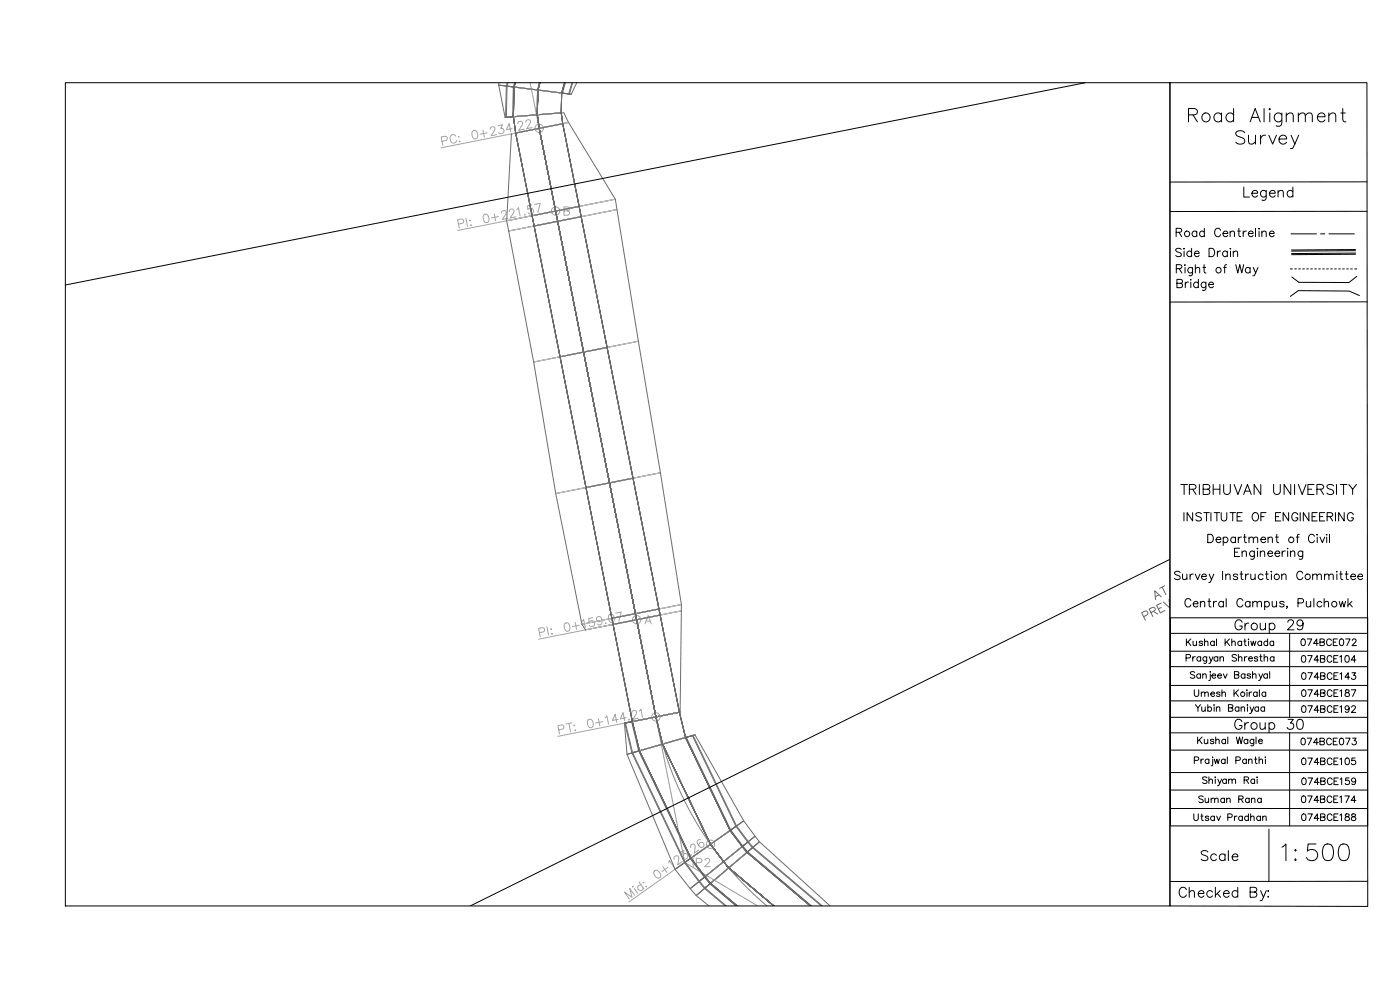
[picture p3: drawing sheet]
<svg xmlns="http://www.w3.org/2000/svg" width="420mm" height="297mm" viewBox="0 0 420 297" stroke-linecap="round" stroke-linejoin="round" font-family="sans-serif">
<defs><g id="words">
<text font-size="8.8" x="383.5" y="259.3">1:500</text>
<g font-size="7.5">
<text x="372.2" y="61.4">Legend</text>
<text x="369.4" y="191.2">Group 29</text>
</g>
<g font-size="6.2">
<text x="353.1" y="149.6">TRIBHUVAN UNIVERSITY</text>
<text x="359.1" y="259.3">Scale</text>
</g>
<text font-size="5.7" x="351.7" y="72.3">Road Centreline</text>
<g font-size="5.3">
<text x="389.1" y="195.1">074BCE072</text>
<text x="389.5" y="200">074BCE104</text>
<text x="389.5" y="210.3">074BCE187</text>
<text x="389.1" y="224.7">074BCE073</text>
<text x="389.5" y="230.7">074BCE105</text>
<text x="389.5" y="236.7">074BCE159</text>
<text x="358.4" y="242">Suman Rana</text>
<text x="389.5" y="242">074BCE174</text>
</g>
<g font-size="4.9">
<text x="389.5" y="205">074BCE143</text>
<text x="389.5" y="214.8">074BCE192</text>
<text x="357" y="247.3">Utsav Pradhan</text>
<text x="389.5" y="247.3">074BCE188</text>
</g>
</g></defs>
<!-- layer: C-ROAD-TEXT -->
<g fill="none" stroke="#a4a4a4" stroke-width=".3">
<path d="M141.8 39.4a.82 .82 0 0 1 1.3 .1 1.28 1.28 0 0 1-.5 2.2 1.62 1.62 0 0 1-.8-2.3zM144.9 39l.5 2.1M146.2 39.8l-2.1 .5M147.1 38.8l.4-.7 .9 .1a.79 .79 0 0 1-.1 1.1l-.9 1.4 1.6-.3M149.5 37.7l1.3-.2-.5 1a.85 .85 0 0 1 .9 1.3 .85 .85 0 0 1-1.5 0M153.7 38.6l-1.8 .4 .9-1.9 .5 2.4M154.6 39.1v.2l.1-.2M155.4 37.2l.4-.7h.8a.79 .79 0 0 1 0 1.2l-.9 1.4 1.6-.4M157.8 36.7l.4-.7 .8 .1a.79 .79 0 0 1 0 1.1l-1 1.4 1.7-.3M161.8 38.5l-29.4 5.8M132.7 42.4l1-.2 .5-.6a.65 .65 0 0 0-.7-.7l-1.1 .2 .5 2.5M136.8 40.9a.94 .94 0 0 0-1.2-.4 .94 .94 0 0 0-.5 1.1l.1 .6a.94 .94 0 0 0 .9 .8 .94 .94 0 0 0 .9-.8"/>
<path d="M137.7 40.9v.3zM137.9 42.3l.1 .3zM137.6 67.2l1-.2a.67 .67 0 0 0 .5-.8 .67 .67 0 0 0-.7-.5l-1.1 .2 .5 2.5M139.8 65.4l.5 2.5M141 66.1l.1 .2zM141.3 67.5l.1 .2zM145.2 64.5a.82 .82 0 0 1 1.2 .1 1.28 1.28 0 0 1-.4 2.2 1.62 1.62 0 0 1-.8-2.3zM148.3 64.1l.4 2.2M149.6 65l-2.1 .4M150.5 63.9l.3-.7 .9 .1a.79 .79 0 0 1 0 1.1l-.9 1.4 1.6-.3M152.9 63.5l.3-.7h.9a.8 .8 0 0 1 0 1.2l-1 1.4 1.7-.3M155.1 62.9l.5-.6 .5 2.5"/>
<path d="M157.5 64.3v.2l.1-.1M159.5 61.5l-1.2 .3 .1 1.1a.9 .9 0 0 1 1.3-.3 .9 .9 0 0 1 .1 1.3 .9 .9 0 0 1-1.3-.1M160.5 61.3l1.6-.3-.7 2.7M166.7 63.3l-29.4 5.9M169.3 63.3l1.4-.1 .2-.4-.1-.5-.5-.2h-1v2.5h1a.66 .66 0 0 0 .6-.7 .66 .66 0 0 0-.6-.6M161.9 189.8l1.1-.2a.67 .67 0 0 0 .5-.7 .67 .67 0 0 0-.8-.6l-1.1 .2 .5 2.5M164.1 188l.5 2.5M165.4 188.7v.2zM165.6 190.1l.1 .2zM169.5 187.1a.81 .81 0 0 1 1.2 .1 1.28 1.28 0 0 1-.4 2.2 1.6 1.6 0 0 1-.8-2.3zM172.6 186.7l.5 2.2M173.9 187.6l-2.1 .4"/>
<path d="M174.7 186.5l.5-.6 .5 2.5M177.9 185.3l-1.2 .3 .1 1a.9 .9 0 0 1 1.3-.2 .9 .9 0 0 1 .1 1.3 .9 .9 0 0 1-1.3-.1M180.5 185.7a.78 .78 0 0 1-.9 .8 .78 .78 0 0 1-.5-1.1 .78 .78 0 0 1 1.2-.2 1.77 1.77 0 0 1-.1 2.3h-.7l-.1-.3M181.8 186.9v.2l.1-.1M182.8 184.5a.82 .82 0 0 1 1.2 .1 1.28 1.28 0 0 1-.4 2.2 1.62 1.62 0 0 1-.8-2.3zM184.8 184l1.6-.4-.7 2.8M191.1 185.9l-29.5 5.9M193.6 187.2l.9-2.5 1 2.5M193.9 186.4h1.2M167.7 219l1-.2a.67 .67 0 0 0 .5-.8 .67 .67 0 0 0-.7-.5l-1.1 .2 .5 2.5M170.7 217l.5 2.5M171.6 216.9l-1.7 .3"/>
<path d="M172.3 217.6l.1 .2zM172.6 219l.1 .3zM176.5 216a.82 .82 0 0 1 1.2 .2 1.28 1.28 0 0 1-.4 2.1 1.62 1.62 0 0 1-.8-2.3zM179.6 215.7l.4 2.1M180.9 216.5l-2.2 .4M181.6 215.4l.5-.6 .5 2.5M185.5 215.8l-1.7 .4 .8-1.9 .5 2.5M187.9 215.4l-1.8 .3 .9-1.9 .5 2.5M188.7 215.8l.1 .3 .1-.2M189.6 213.9l.4-.7 .8 .1a.78 .78 0 0 1 0 1.1l-.9 1.4 1.6-.3M191.8 213.3l.5-.5 .5 2.5M196.8 215.1l-29.4 5.8"/>
<path d="M200.6 258.9l.3-.7 1.4 2.1M202.4 257.8v-.7l.9-.3a.77 .77 0 0 1 .4 1l-.3 1.7 1.4-1M204.1 255.9l1.1-.8v1.2a.85 .85 0 0 1 1.3 .8 .85 .85 0 0 1-1.4 .6M207.3 256.4v.2l.2-.1M207.3 254.3l.1-.7 .8-.3a.78 .78 0 0 1 .4 1l-.3 1.7 1.4-1M208 257.5v2.5M209 258.8h1a.66 .66 0 0 0 .7-.6 .66 .66 0 0 0-.7-.7h-1v2.5M210.3 252a.74 .74 0 0 0-1.1 .4 1.45 1.45 0 0 0 1.8 1.7 .79 .79 0 0 0 .1-1.1 .79 .79 0 0 0-1-.1 .79 .79 0 0 0-.3 1M211.6 258.1l.2-.4 .7-.2 .4 .3 .1 .5-1.5 1.7h1.6M213.2 253.3l-24.5 17.3M189.9 265.9l.1 .2zM190.4 266.6l1 1.4"/>
<path d="M190.5 268.6l-1.5-2 .7 2.6-2.3-1.5 1.5 2M191.8 264.6l1.4 2.1M192.5 265.6a.81 .81 0 0 0-1.1 .6 .81 .81 0 0 0 .7 1 .81 .81 0 0 0 .9-.8M193 264.7l.2 .2zM193.9 265.9l.1 .2zM196.4 261.3l.2-.1a1.47 1.47 0 0 1 1.5 2.1l-.2 .1a1.47 1.47 0 0 1-1.5-2.1zM198.9 260l1.2 1.8M200.4 260.3l-1.8 1.2"/>
<circle cx="161.8" cy="38.5" r="1.25"/>
<circle cx="166.7" cy="63.3" r="1.25"/>
<circle cx="191.1" cy="185.9" r="1.25"/>
<circle cx="196.8" cy="215.1" r="1.25"/>
<circle cx="213.2" cy="253.3" r="1.25"/>
</g>
<!-- layer: C-ROAD -->
<g fill="none" stroke="#a4a4a4" stroke-width=".3">
<path d="M166.7 63.3h.1M191.1 185.9h.1M205.5 258.8h.1M205.5 258.7h.1"/>
<circle cx="161.8" cy="38.5" r=".1"/>
<circle cx="196.8" cy="215.1" r=".1"/>
</g>
<g fill="none" stroke="#979797" stroke-width=".3">
<path d="M159.1 24.8v.2M159.2 25.1v.2M159.2 25.5l.1 .2M159.3 25.8l.1 .3M159.4 26.2v.2M159.5 26.6v.2M159.5 26.9l.1 .3M159.6 27.3l.1 .2M159.7 27.7v.2M159.7 28l.1 .3M159.8 28.4l.1 .2M159.9 28.8v.2"/>
<path d="M160 29.1v.3M160 29.5l.1 .3M160.1 29.9l.1 .2M160.2 30.2v.3M160.3 30.6v.3M160.3 31l.1 .2M160.4 31.3l.1 .3M160.5 31.7v.3M160.6 32.1v.2M160.6 32.4l.1 .3M160.7 32.8v.3M160.8 33.2v.2"/>
<path d="M160.8 33.6l.1 .2M160.9 33.9l.1 .3M161 34.3v.2M161.1 34.7v.2M161.1 35l.1 .3M161.2 35.4l.1 .2M161.3 35.8v.2M161.4 36.1v.3M161.4 36.5l.1 .2M161.5 36.9v.2M161.6 37.2v.3M161.6 37.6l.1 .2"/>
<path d="M161.7 38l.1 .2M161.8 38.3v.2M196.8 215.1l.1 .3M196.9 215.5l.1 .2M197 215.9v.2M197.1 216.2v.3M197.1 216.6l.1 .2M197.2 217l.1 .2M197.3 217.3v.3M197.4 217.7v.2M197.4 218.1l.1 .2M197.5 218.4l.1 .3"/>
<path d="M197.6 218.8v.2M197.6 219.2l.1 .2M197.7 219.5l.1 .3M197.8 219.9v.2M197.9 220.3v.2M197.9 220.6l.1 .3M198 221l.1 .3M198.1 221.4v.2M198.2 221.7v.3M198.2 222.1l.1 .3M198.3 222.5l.1 .2M198.4 222.8v.3"/>
<path d="M198.5 223.2v.3M198.5 223.6l.1 .2M198.6 223.9v.3M198.7 224.3v.3M198.7 224.7l.1 .2M198.8 225.1l.1 .2M198.9 225.4v.3M199 225.8v.2M199 226.2l.1 .2M199.1 226.5l.1 .3M199.2 226.9v.2M199.3 227.3v.2"/>
<path d="M199.3 227.6l.1 .3M199.4 228v.2M199.5 228.4v.2M199.5 228.7l.1 .3M199.6 229.1l.1 .2M199.7 229.5v.2M199.8 229.8v.3M199.8 230.2l.1 .3M199.9 230.6l.1 .2M200 230.9v.3M200 231.3l.1 .3M200.1 231.7l.1 .2"/>
<path d="M200.2 232l.1 .3M200.3 232.4v.3M200.3 232.8l.1 .2M200.4 233.1l.1 .3M200.5 233.5v.3M200.6 233.9v.2M200.6 234.3l.1 .2M200.7 234.6l.1 .3M200.8 235v.2M200.9 235.4v.2M200.9 235.7l.1 .3M201 236.1v.2"/>
<path d="M201.1 236.5v.2M201.2 236.8v.3M201.2 237.2l.1 .2M201.3 237.6v.2M201.4 237.9v.3M201.4 238.3l.1 .2M201.5 238.7l.1 .2M201.6 239v.3M201.7 239.4v.2M201.7 239.8l.1 .2M201.8 240.1v.3M201.9 240.5v.2"/>
<path d="M201.9 240.9l.1 .2M202 241.2l.1 .3M202.1 241.6v.3M202.2 242v.2M202.2 242.3l.1 .3M202.3 242.7l.1 .3M202.4 243.1v.2M202.5 243.4v.3M202.5 243.8l.1 .3M202.6 244.2l.1 .2M202.7 244.5v.3M202.7 244.9l.1 .3"/>
<path d="M202.8 245.3l.1 .2M202.9 245.6v.3M203 246v.3M203 246.4l.1 .2M203.1 246.8l.1 .2M203.2 247.1v.3M203.3 247.5v.2M203.3 247.9l.1 .2M203.4 248.2l.1 .3M203.5 248.6v.2M203.6 249v.2M203.6 249.3l.1 .3"/>
<path d="M203.7 249.7v.2M203.8 250.1v.2M203.8 250.4l.1 .3M203.9 250.8l.1 .2M204 251.2v.2M204.1 251.5v.3M204.1 251.9l.1 .2M204.2 252.3l.1 .2M204.3 252.6v.3M204.4 253v.2M204.4 253.4l.1 .2M204.5 253.7v.3"/>
<path d="M204.6 254.1v.3M204.6 254.5l.1 .2M204.7 254.8l.1 .3M204.8 255.2v.3M204.9 255.6v.2M204.9 255.9l.1 .3M205 256.3l.1 .3M205.1 256.7v.2M205.2 257.1v.2M205.2 257.4l.1 .3M205.3 257.8l.1 .2M205.4 258.2v.2"/>
<path d="M205.4 258.5l.3 .4M205.8 259l.3 .1M206.2 259.2l.2 .1M206.5 259.4l.2 .1M206.8 259.6l.2 .1M207.1 259.8l.2 .1M207.4 259.9l.3 .2M207.8 260.1l.2 .2M208.1 260.3l.2 .2M208.4 260.5l.2 .1M208.7 260.7l.3 .1M209.1 260.9l.2 .1"/>
<path d="M209.4 261.1l.2 .1M209.7 261.3l.2 .1M210 261.5l.2 .1M210.3 261.7l.3 .1M210.7 261.9l.2 .1M211 262.1l.2 .1M211.3 262.2l.2 .2M211.6 262.4l.3 .2M212 262.6l.2 .2M212.3 262.8l.2 .2M212.6 263l.2 .1M212.9 263.2l.2 .1"/>
<path d="M213.2 263.4l.3 .1M213.6 263.6l.2 .1M213.9 263.8l.2 .1M214.2 264l.2 .1M214.5 264.2l.2 .1M214.9 264.4l.2 .1M215.2 264.6l.2 .1M215.5 264.7l.2 .2M215.8 264.9l.2 .2M216.1 265.1l.3 .2M216.5 265.3l.2 .1M216.8 265.5l.2 .1"/>
<path d="M217.1 265.7l.2 .1M217.4 265.9l.2 .1M217.8 266.1l.2 .1M218.1 266.3l.2 .1M218.4 266.5l.2 .1M218.7 266.7l.2 .1M219 266.8l.3 .2M219.4 267l.2 .2M219.7 267.2l.2 .2M220 267.4l.2 .2M220.3 267.6l.2 .1M220.7 267.8l.2 .1"/>
<path d="M221 268l.2 .1M221.3 268.2l.2 .1M221.6 268.4l.2 .1M221.9 268.6l.3 .1M222.3 268.8l.2 .1M222.6 269l.2 .1M222.9 269.2l.2 .1M223.2 269.3l.2 .2M223.6 269.5l.2 .2M223.9 269.7l.2 .2M224.2 269.9l.2 .2M224.5 270.1l.2 .1"/>
<path d="M224.8 270.3l.3 .1M225.2 270.5l.2 .1M225.5 270.7l.2 .1M225.8 270.9l.2 .1M226.1 271.1l.2 .1M226.5 271.3l.2 .1M226.8 271.5l.2 .1M227.1 271.7l.2 .1"/>
</g>
<path d="M161.8 24.8a35.9 35.9 0 0 0 0 13.7l35 176.6a100 100 0 0 0 33.3 56.7" fill="none" stroke="#818181" stroke-width=".3"/>
<!-- layer: C-ROAD-CORR -->
<g fill="none" stroke="#9f9f9f" stroke-width=".3">
<path d="M149.7 25.5l21.7 2.8M169.2 33.8l-17.6 1.4M170.6 36.8l-17.1 3.4M184.7 59.8l-32.6 6.4M185.2 62.9l-32.5 6.4M191.6 102.4l-31.4 6.2M198.2 141.8l-31.4 6.3M204.5 183.3l-28.8 5.7M204.5 181.4l-29.9 5.9M187.5 216.9l-.1 .1M188.1 216.8l-.6 .1M189.8 216.5l-2.3 .5"/>
<path d="M204.1 213.7l-14.3 2.8M208.6 220.5l-20.4 5.8M223.2 246.3l-20.6 14.5M226.6 250.9l-19.5 15.7M227.9 252.6l-19 16.1"/>
</g>
<g fill="none" stroke="#575757" stroke-width=".3">
<path d="M154.3 26.1l14.3 1.8M168.4 33.9l-14.3 1.1M168.9 37.1l-14.1 2.8M173.8 61.9l-14.1 2.8M174.4 65l-14.1 2.8M182.2 104.2l-14.1 2.9M190 143.5l-14.1 2.8M197.8 182.7l-14.2 2.8M198.1 184.5l-14.1 2.8M203.9 213.7l-14.1 2.8M205.7 221.3l-13.8 4M219.1 249.2l-11.7 8.3"/>
<path d="M222.8 254l-11.2 9M224.2 255.7l-11 9.3"/>
</g>
<g fill="none" stroke="#757575" stroke-width=".3">
<path d="M154.3 26.1l14.3 1.8M168.4 33.9l-14.3 1.1M168.9 37.1l-14.1 2.8M173.8 61.9l-14.1 2.8M174.4 65l-14.1 2.8M182.2 104.2l-14.1 2.9M190 143.5l-14.1 2.8M197.8 182.7l-14.2 2.8M198.1 184.5l-14.1 2.8M203.9 213.7l-14.1 2.8M205.7 221.3l-13.8 4M219.1 249.2l-11.7 8.3"/>
<path d="M222.8 254l-11.2 9M224.2 255.7l-11 9.3"/>
</g>
<g fill="none" stroke="#848484" stroke-width=".3">
<path d="M154.3 26.1l14.3 1.8M168.4 33.9l-14.3 1.1M168.9 37.1l-14.1 2.8M173.8 61.9l-14.1 2.8M174.4 65l-14.1 2.8M182.2 104.2l-14.1 2.9M190 143.5l-14.1 2.8M197.8 182.7l-14.2 2.8M198.1 184.5l-14.1 2.8M203.9 213.7l-14.1 2.8M205.7 221.3l-13.8 4M219.1 249.2l-11.7 8.3"/>
<path d="M222.8 254l-11.2 9M224.2 255.7l-11 9.3"/>
</g>
<g fill="none" stroke="#929292" stroke-width=".3">
<path d="M154.3 26.1l14.3 1.8M168.4 33.9l-14.3 1.1M168.9 37.1l-14.1 2.8M173.8 61.9l-14.1 2.8M174.4 65l-14.1 2.8M182.2 104.2l-14.1 2.9M190 143.5l-14.1 2.8M197.8 182.7l-14.2 2.8M198.1 184.6l-14.1 2.7M203.9 213.7l-14.1 2.8M205.7 221.3l-13.8 4M219.1 249.2l-11.7 8.3"/>
<path d="M222.8 254l-11.2 9M224.2 255.7l-11 9.3"/>
</g>
<g fill="none" stroke="#dcdcdc" stroke-width=".3">
<path d="M154.3 26.1l14.3 1.8M168.4 33.9l-14.3 1.1M168.9 37.1l-14.1 2.8M173.8 61.9l-14.1 2.8M174.4 65l-14.1 2.8M182.2 104.2l-14.1 2.9M190 143.5l-14.1 2.8M197.8 182.7l-14.2 2.8M198.1 184.5l-14.1 2.8M203.9 213.7l-14.1 2.8M205.7 221.3l-13.8 4M219.1 249.2l-11.7 8.3"/>
<path d="M222.8 254l-11.2 9M224.2 255.7l-11 9.3"/>
</g>
<g fill="none" stroke="#696969" stroke-width=".3">
<path d="M149.7 25.5l21.7 2.8M169.2 33.8l-17.6 1.4M170.6 36.8l-17.1 3.4M184.7 59.8l-32.6 6.4M185.2 62.9l-32.5 6.4M191.6 102.4l-31.4 6.2M198.2 141.8l-31.4 6.3M204.5 183.3l-28.8 5.7M204.5 181.4l-29.9 5.9M189.2 216.6l-1.8 .4M189.8 216.5l-.6 .1M204.1 213.7l-14.9 2.9"/>
<path d="M208.6 220.5l-20.4 5.8M223.2 246.3l-20.6 14.5M226.6 250.9l-19.5 15.7M227.9 252.6l-19 16.1"/>
</g>
<g fill="none" stroke="#a4a4a4" stroke-width=".3">
<path d="M154.1 35h.1M154.3 26.1h.1M154.8 39.9h.1M161.3 34.4h.1M161.4 27h.1M161.8 38.5h.1M168.4 33.9h.1M168.6 27.9h.1M168.9 37.1h.1M159.7 64.7h.1M160.3 67.8h.1M166.7 63.3h.1"/>
<path d="M167.4 66.4h.1M173.8 61.9h.1M174.4 65h.1M168.1 107.1h.1M175.1 105.6h.1M182.2 104.2h.1M175.9 146.3h.1M182.9 144.9h.1M190 143.5h.1M183.6 185.5h.1M184 187.3h.1M190.7 184.1h.1"/>
<path d="M191.1 185.9h.1M197.8 182.7h.1M198.1 184.5h.1M189.8 216.5h.1M196.8 215.1h.1M203.9 213.7h.1M191.9 225.3h.1M198.8 223.3h.1M205.7 221.3h.1M207.4 257.5h.1M213.2 253.3h.1M217.2 258.5h.1"/>
<path d="M219.1 249.2h.1M222.8 254h.1M224.2 255.7h.1M211.6 263h.1M213.2 265h.1M218.7 260.4h.1"/>
</g>
<g fill="none" stroke="#676767" stroke-width=".3">
<path d="M152.6 25.9l-.7-.1 2.4 .3-.7-.1M153.5 35.1l-1.2 .1M154.1 35l-2.4 .2M161.3 33.8v1.2M161.3 33.3v.2M161.3 31.8v1.2M161.3 31.3v.2M161.4 29.8l-.1 1.2M161.4 35.3v.2M161.4 29.3v.2M161.4 27.8v1.2M161.4 27.3v.2"/>
<path d="M161.4 35.8l.2 1.2M161.6 37.2l.1 .3M161.7 37.7l.2 1.3M161.8 25.8l-.4 1.2M161.9 25.3l-.1 .3M162 39.2v.3M162 24.8v.3M162.1 39.7l.2 1.2M169.1 28l-.5-.1 2.3 .3-.6-.1M169.2 28l1 .1M162.4 41.2v.2M162.4 41.7l.3 1.2"/>
<path d="M162.7 43.1l.1 .3M162.8 43.6l.3 1.2M163.1 45.1l.1 .2M163.2 45.6l.3 1.2M163.5 47.1l.1 .2M163.6 47.5l.3 1.3M163.9 49v.3M164 49.5l.2 1.2M164.3 51v.2M164.4 51.5l.2 1.2M164.7 52.9v.3M164.8 53.4l.2 1.3"/>
<path d="M165.1 54.9v.2M165.2 55.4l.2 1.2M165.5 56.9v.2M165.6 57.4l.2 1.2M165.9 58.8v.3M166 59.3l.2 1.2M166.2 60.8l.1 .2M166.3 61.3l.3 1.2M166.6 62.7l.1 .3M166.7 63.2l.3 1.3M167 64.7l.1 .2M167.1 65.2l.3 1.2"/>
<path d="M167.4 66.7l.1 .2M167.5 67.2l.2 1.2M167.8 68.6v.3M167.9 69.1l.2 1.2M168.2 70.6v.2M168.3 71.1l.2 1.2M168.6 72.6v.2M168.7 73l.2 1.3M169 74.5v.3M169.1 75l.2 1.2M169.3 76.5l.1 .2M169.5 77l.2 1.2"/>
<path d="M169.7 78.4l.1 .3M169.8 78.9l.3 1.3M170.1 80.4l.1 .2M170.2 80.9l.3 1.2M170.5 82.4l.1 .2M170.6 82.9l.3 1.2M170.9 84.3l.1 .3M171 84.8l.3 1.2M171.3 86.3v.2M171.4 86.8l.2 1.2M171.7 88.3v.2M171.8 88.7l.2 1.3"/>
<path d="M172.1 90.2v.3M172.2 90.7l.2 1.2M172.5 92.2v.2M172.6 92.7l.2 1.2M172.9 94.1v.3M173 94.6l.2 1.3M173.2 96.1l.1 .2M173.3 96.6l.3 1.2M173.6 98.1l.1 .2M173.7 98.6l.3 1.2M174 100l.1 .3M174.1 100.5l.3 1.2"/>
<path d="M174.4 102l.1 .2M174.5 102.5l.3 1.2M174.8 103.9l.1 .3M174.9 104.4l.2 1.3M175.2 105.9v.3M175.3 106.4l.2 1.2M175.6 107.9v.2M175.7 108.4l.2 1.2M176 109.8v.3M176.1 110.3l.2 1.2M176.4 111.8v.2M176.4 112.3l.3 1.2"/>
<path d="M176.7 113.7l.1 .3M176.8 114.2l.3 1.3M177.1 115.7l.1 .3M177.2 116.2l.3 1.2M177.5 117.7l.1 .2M177.6 118.2l.3 1.2M177.9 119.6l.1 .3M178 120.1l.2 1.3M178.3 121.6l.1 .2M178.4 122.1l.2 1.2M178.7 123.6v.2M178.8 124.1l.2 1.2"/>
<path d="M179.1 125.5v.3M179.2 126l.2 1.2M179.5 127.5v.2M179.6 128l.2 1.2M179.9 129.4v.3M180 129.9l.2 1.3M180.2 131.4l.1 .3M180.3 131.9l.3 1.2M180.6 133.4l.1 .2M180.7 133.9l.3 1.2M181 135.3l.1 .3M181.1 135.8l.3 1.3"/>
<path d="M181.4 137.3l.1 .2M181.5 137.8l.3 1.2M181.8 139.3v.2M181.9 139.8l.2 1.2M182.2 141.2v.3M182.3 141.7l.2 1.2M182.6 143.2v.2M182.7 143.7l.2 1.2M183 145.1v.3M183.1 145.6l.2 1.3M183.4 147.1v.3M183.5 147.6l.2 1.2"/>
<path d="M183.8 149.1v.2M183.8 149.6l.3 1.2M184.1 151l.1 .3M184.2 151.5l.3 1.2M184.5 153l.1 .2M184.6 153.5l.3 1.2M184.9 155l.1 .2M185 155.4l.3 1.3M185.3 156.9v.3M185.4 157.4l.2 1.2M185.7 158.9v.2M185.8 159.4l.2 1.2"/>
<path d="M186.1 160.8v.3M186.2 161.3l.2 1.3M186.5 162.8v.2M186.6 163.3l.2 1.2M186.9 164.8v.2M187 165.2l.2 1.3M187.2 166.7l.1 .3M187.3 167.2l.3 1.2M187.6 168.7l.1 .2M187.7 169.2l.3 1.2M188 170.6l.1 .3M188.1 171.1l.3 1.3"/>
<path d="M188.4 172.6l.1 .3M188.5 173.1l.3 1.2M188.8 174.6l.1 .2M188.9 175.1l.2 1.2M189.2 176.5v.3M189.3 177l.2 1.2M189.6 178.5v.2M189.7 179l.2 1.2M190 180.5v.2M190.1 180.9l.2 1.3M190.4 182.4v.3M190.5 182.9l.2 1.2"/>
<path d="M190.7 184.4l.1 .2M190.8 184.9l.3 1.2M191.1 186.3l.1 .3M191.2 186.8l.3 1.3M191.5 188.3l.1 .3M191.6 188.8l.3 1.2M191.9 190.3l.1 .2M192 190.8l.3 1.2M192.3 192.2l.1 .3M192.4 192.7l.2 1.2M192.7 194.2v.2M192.8 194.7l.2 1.2"/>
<path d="M193.1 196.2v.2M193.2 196.6l.2 1.3M193.5 198.1v.3M193.6 198.6l.2 1.2M189.2 216.6l-1.2 .2M189.6 216.5h.2l-.6 .1M189.8 216.5l-2.3 .4 1.7-.3M193.9 200.1v.2M194 200.6l.2 1.2M194.3 202v.3M194.3 202.5l.3 1.3M194.6 204l.1 .2"/>
<path d="M194.7 204.5l.3 1.2M195 206l.1 .2M195.1 206.4l.3 1.3M195.4 207.9l.1 .3M195.5 208.4l.3 1.2M195.8 209.9l.1 .2M195.9 210.4l.2 1.2M196.2 211.8v.3M196.3 212.3l.2 1.3M196.6 213.8v.2M196.7 214.3l.2 1.2M197 215.8l.1 .2"/>
<path d="M197.1 216.2l.3 1.3M197.5 217.7v.3M197.6 218.2l.3 1.2M197.9 219.6l.1 .3M191.7 225.3h.2l-2.3 .6 1.8-.5M198.1 220.1l.3 1.3M198.4 221.6l.1 .2M198.5 222.1l.3 1.2M198.9 223.5l.1 .2M199.2 224l.5 1.1M199.8 225.3l.1 .3M200 225.8l.6 1.1"/>
<path d="M200.7 227.1l.1 .3M200.9 227.6l.5 1.1M201.5 228.9l.1 .3M201.8 229.4l.5 1.1M202.4 230.7l.1 .3M202.6 231.2l.6 1.1M203.3 232.5l.1 .3M203.5 233l.5 1.1M204.1 234.3l.1 .3M204.3 234.8l.6 1.1M205 236.1l.1 .3M205.2 236.6l.6 1.1"/>
<path d="M205.9 237.9l.1 .3M206.1 238.4l.5 1.1M206.7 239.7l.1 .3M207.8 220.7l.2-.1-2.3 .7 1.8-.5M205.4 258.8l2-1.3zM206.9 240.2l.6 1.1M207.6 241.6l.1 .2M207.8 242l.5 1.1M208.5 243.4l.1 .2M208.7 243.8l.5 1.1M209.3 245.2l.1 .2M209.5 245.6l.6 1.1"/>
<path d="M210.2 247l.1 .2M210.4 247.4l.5 1.1M211 248.8l.2 .2M211.3 249.2l.5 1.1M211.9 250.6l.1 .2M212.1 251l.6 1.1M212.8 252.4l.1 .2M213 252.8l.6 1.1M213.8 254.1l.2 .2M214.1 254.5l.8 1M215 255.7l.2 .2M215.3 256.1l.8 1"/>
<path d="M216.2 257.3l.2 .2M216.5 257.7l.8 1M217.4 258.8l.2 .2M217.8 259.2l.7 1M219.1 249.2l1.9-1.4zM222.8 254l1.8-1.5zM224.2 255.7l1.8-1.5zM209.7 264.5l1.9-1.5zM211.4 266.6l1.8-1.6zM218.7 260.4l.2 .2M219.1 260.7l1 .8M220.2 261.7l.2 .1"/>
<path d="M220.6 262l1 .8M221.8 263l.2 .1M222.1 263.3l1 .8M223.3 264.3l.2 .1M223.7 264.6l.9 .8M224.8 265.6l.2 .1M225.2 265.9l1 .8M226.3 266.8l.2 .2M226.7 267.2l1 .8M227.9 268.1l.2 .2M228.3 268.5l.9 .8M229.4 269.4l.2 .2"/>
<path d="M229.8 269.8l.9 .8M230.9 270.7l.2 .2M231.3 271l.9 .8"/>
</g>
<path d="M149.7 25.5l2.2 .3M151.7 35.2h-.1M170.9 28.2l.5 .1M187.5 216.9l-.1 .1M189.6 225.9l-1.4 .4M208.6 220.5l-.6 .1M205.4 258.8l-2.8 2M223.2 246.3l-2.2 1.5M226.6 250.9l-2 1.6M227.9 252.6l-1.9 1.6M209.7 264.5l-2.6 2.1M211.4 266.6l-2.5 2.1" fill="none" stroke="#707070" stroke-width=".3"/>
<g fill="none" stroke="#c8c8c8" stroke-width=".3">
<path d="M154.8 39.9l-1.3 .3M169.2 33.8l-.8 .1M170.6 36.8l-1.7 .3M184.7 59.8l-10.9 2.1M159.7 64.7l-7.6 1.5M160.3 67.8l-7.6 1.5M185.2 62.9l-10.8 2.1M168.1 107.1l-7.9 1.5M191.6 102.4l-9.4 1.8M175.9 146.3l-9.1 1.8M198.2 141.8l-8.2 1.7M183.6 185.5l-9 1.8"/>
<path d="M184 187.3l-8.3 1.7M204.5 183.3l-6.4 1.2M204.5 181.4l-6.7 1.3M204.1 213.7h-.2"/>
</g>
<g fill="none" stroke="#6c6c6c" stroke-width=".3">
<path d="M149.7 24.8v.7l1.9 9.7M152.2 24.8l-.3 1-.2 9.4M152.5 24.8l-.3 1-.2 9.4M154.1 35l.2-8.9 .3-1.3-.3 1.3-.2 8.9 .7 4.9 35 176.6 2.1 8.8 15.5 32.2 5.8 7.5 8 6.8-8-6.8-5.8-7.5-15.5-32.2-2.1-8.8M154.4 24.8l-.3 1.3-.2 8.9M162 24.8l-.6 2.2-.1 7.4 .5 4.1 35 176.6 2 8.2 14.4 30 5.5 7.1 13.5 11.4-13.5-11.4-5.5-7.1-14.4-30-2-8.2-35-176.6-.5-4.1 .1-7.4 .6-2.2-.6 2.2-.1 7.4 .5 4.1 35 176.6 2 8.2 14.4 30 5.5 7.1 13.5 11.4-13.5-11.4-5.5-7.1-14.4-30-2-8.2-35-176.6-.5-4.1 .1-7.4 .6-2.2-.6 2.2-.1 7.4 .5 4.1 35 176.6 2 8.2 14.4 30 5.5 7.1 13.5 11.4-13.5-11.4-5.5-7.1-14.4-30-2-8.2-35-176.6-.5-4.1 .1-7.4 .6-2.2-.6 2.2-.1 7.4 .5 4.1 35 176.6 2 8.2 14.4 30 5.5 7.1 13.5 11.4-13.5-11.4-5.5-7.1-14.4-30-2-8.2-35-176.6-.5-4.1 .1-7.4zM168.6 27.9l.9-3.1-.9 3.1-.2 6 .5 3.2 35 176.6 1.8 7.6 13.4 27.9 5.1 6.5 19 16.1-19-16.1-5.1-6.5-13.4-27.9M169.2 33.8l1.4 3 14.1 23 19.8 121.6-.4 32.3M169.7 24.8l-.9 3.1M171.6 24.8l-.9 3.4M171.9 24.8l-1 3.4M173.1 24.8l-1.7 3.5"/>
<path d="M153.5 40.2l-1.4 26 8.1 42.4 6.6 39.5 7.8 39.2 1.1 1.7M187.4 217l.8 9.3 14.4 34.5 6.3 7.9 3.9 3.1M187.5 216.9l2.1 9 15.8 32.9 6 7.8 6.2 5.2M187.7 216.9l2.2 8.9 15.7 32.9 6 7.7 6.4 5.4M189.6 216.5l2.1 8.8 15.5 32.3 5.9 7.6 7.8 6.6M206 221.2l13.3 27.8 5.1 6.6 19.2 16.2M207.8 220.7l13.1 27.2 3.5 4.8 1.4 1.7 20.7 17.4M208 220.6l13 27.2 3.6 4.7 1.4 1.7 20.8 17.6M208.6 220.5l14.6 25.8 3.4 4.6 1.3 1.7 21.2 19.2"/>
</g>
<path d="M154.6 24.8l-.3 1.3-.2 8.9 .7 4.9 35 176.6 2.1 8.8 15.5 32.2 5.8 7.5 8 6.8M169.5 24.8l-.9 3.1-.2 6 .5 3.2 35 176.6 1.8 7.6 13.4 27.9 5.1 6.5 19 16.1" fill="none" stroke="#1d1d1d" stroke-width=".3"/>
<path d="M154.6 24.8l-.3 1.3-.2 8.9 .7 4.9 35 176.6 2.1 8.8 15.5 32.2 5.8 7.5 8 6.8M169.5 24.8l-.9 3.1-.2 6 .5 3.2 35 176.6 1.8 7.6 13.4 27.9 5.1 6.5 19 16.1" fill="none" stroke="#414141" stroke-width=".3"/>
<!-- layer: C-ANNO-MTCH -->
<path d="M325.7 24.8l-306.1 60.7M351.1 167.8l-209.9 104" fill="none" stroke="#000" stroke-width=".3"/>
<!-- layer: C-ANNO-MTCH-TEXT -->
<path d="M347.8 178.5l-1.1 .5M348.5 179.1l-2-1.8 .3 2.6M348.8 176.1l1.1 2.3M349.5 175.8l-1.5 .7M350.8 179.8l.3 2.6-2-1.8M351.1 170.5l-.1-.1 .1 .3M343.2 185l1-.5a.66 .66 0 0 0 .2-.8 .66 .66 0 0 0-.8-.3l-1 .4 1.1 2.3M345.4 183.8l1.2-.7 .1-.5-.3-.3h-.6l-.9 .4 1.1 2.3M346.1 183.4l1.4 .8M348.5 180.9l-1.4 .7 1.1 2.3 1.4-.7M348.5 182.3l-.9 .4" fill="none" stroke="#676767" stroke-width=".3"/>
<!-- layer: 0 -->
<g fill="none" stroke="#000" stroke-width=".3">
<path d="M19.6 24.8h331.5v247h-331.5zM387.4 70.2h7.7M396.3 70.2h1.3M398.8 70.2h7.7M406.8 75.2l-19.2 .1M406.8 74.9l-19.2 .1M406.8 76.3l-19.2 .1M406.8 75.9l-19.2 .2M387.2 80.7h.7M388.6 80.7h.4M389.8 80.7h.4M391 80.7h.4"/>
<path d="M392.2 80.7h.4M393.4 80.7h.5M394.6 80.7h.4M395.8 80.7h.4M397 80.7h.5M398.2 80.7h.4M399.4 80.7h.5M400.6 80.7h.4M401.8 80.7h.4M403 80.7h.5M404.2 80.7h.4M405.4 80.7h.4"/>
<path d="M406.6 80.7h.6M407.2 82.9l-2.4 1.9-15-.1-2.1-1.6M408 88.7l-3.1-1.4-15.3-.1-2.4 1.7M410.3 90.6h-59.2"/>
</g>
<!-- layer: Title Block -->
<g fill="none" stroke="#000" stroke-width=".3">
<path d="M351.1 24.8h59.1l.3 247.2-59.4-.2zM356.7 34.5l2.3-.2a.92 .92 0 0 0 0-1.5l-2.3-.2v4M358 34.5l1.4 2.1M366.6 34.5a1.28 1.28 0 0 0-1.9-.2 1.28 1.28 0 0 0 0 1.9 1.28 1.28 0 0 0 1.9-.2M366.6 33.9v2.7M370.2 34.5a1.28 1.28 0 0 0-1.9-.2 1.28 1.28 0 0 0 0 1.9 1.28 1.28 0 0 0 1.9-.2M370.2 32.6v4M373.6 39.8a1.76 1.76 0 0 0-2.7 0 1.02 1.02 0 0 0 .7 1.1l1.2 .4a.97 .97 0 0 1 .7 .8 .97 .97 0 0 1-.3 .9 1.84 1.84 0 0 1-2.3-.3M375.2 36.6l1.5-4 1.5 4M375.7 35.2h1.9M379.4 32.6v4M381.1 32.6l.2 .2-.2 .1-.2-.1z"/>
<path d="M381.1 33.9v2.7M384.7 33.9v3a1.05 1.05 0 0 1-.6 1 1.05 1.05 0 0 1-1.1-.2M384.7 34.5a1.28 1.28 0 0 0-1.9-.2 1.28 1.28 0 0 0 0 1.9 1.28 1.28 0 0 0 1.9-.2M386 34.7l1-.8 .9 .2 .2 2.5M386 33.9v2.7M389.7 34.7l.9-.8 1 .2 .1 2.5M389.7 33.9v2.7M391.7 34.7l1-.8 1 .2 .1 2.5M395.4 35h2.3a1.18 1.18 0 0 0-1.4-1.2 1.18 1.18 0 0 0-.9 1.6 1.23 1.23 0 0 0 .9 1.2 1.23 1.23 0 0 0 1.4-.6M398.8 34.7l.9-.8 1 .2 .2 2.5M398.8 33.9v2.7M402.4 33.9h1.3"/>
<path d="M403 32.6v3.2l.2 .6 .7 .2M374.7 40.6l.2 2.4 .9 .2 1-.7M376.8 40.6v2.6M378.3 40.6v2.6M379.8 40.6a1.29 1.29 0 0 0-1.5 1.1M380.8 40.6l1.1 2.6 1.2-2.6M383.8 41.7h2.3a1.18 1.18 0 0 0-1.3-1.2 1.18 1.18 0 0 0-1 1.6 1.23 1.23 0 0 0 1 1.1 1.23 1.23 0 0 0 1.3-.5M387.5 40.6l1.1 2.6 1.1-2.6M388.6 43.2l-.6 1.2-.7 .2M410.3 54.6h-59.2M354.5 74.9a.95 .95 0 0 0-1.6 .2l.2 .4 1.3 .6 .1 .5a1.1 1.1 0 0 1-1.6 0M355.2 74.6h.3z"/>
<path d="M355.4 75.3v1.7M355.5 79.5h.3zM357.6 75.7a.8 .8 0 0 0-1.2-.1 .8 .8 0 0 0 0 1.2 .8 .8 0 0 0 1.2-.2M357.6 74.5v2.5M358.5 76.1h1.4a.77 .77 0 0 0-1.1-.7 .77 .77 0 0 0-.2 1.2 .75 .75 0 0 0 1.3 0M358.7 79.4v2.5M361.4 79.4v2l.1 .4 .5 .1M362.9 74.5h.8a1.33 1.33 0 0 1 .9 1.3 1.33 1.33 0 0 1-.9 1.2h-.8zM365.4 75.3v1.7M366.3 75.3a.82 .82 0 0 0-.9 .8M368.1 79.4l-.4 .1-.2 .4v2M368.3 75.7a.8 .8 0 0 0-1.1-.1 .8 .8 0 0 0 0 1.2 .8 .8 0 0 0 1.1-.2"/>
<path d="M368.3 75.3v1.7M369.2 74.6h.2zM369.3 75.3v1.7M370.1 75.8l.6-.5 .6 .2 .1 1.5M370.1 75.3v1.7M370.9 79.4l.6 2.5 .6-2.5 .6 2.5 .6-2.5M410.3 63.4l-59.2 .1M353 80.6l1.4-.1 .3-.6-.6-.5h-1.1v2.5M353.2 85l1.4-.1 .3-.4-.1-.4-.5-.3h-1.1v2.5h1.1a.66 .66 0 0 0 .6-.6 .66 .66 0 0 0-.6-.7M353.9 80.6l.8 1.3M355.6 80.2v1.7M355.7 84.6v1.7"/>
<path d="M356.7 84.6a.81 .81 0 0 0-1 .8M357.4 83.8v.3zM357.4 84.6v1.7M357.9 80.2v1.9a.65 .65 0 0 1-.4 .6 .65 .65 0 0 1-.7-.1M357.9 80.6a.8 .8 0 0 0-1.2-.1 .8 .8 0 0 0 0 1.2 .8 .8 0 0 0 1.2-.2M358.7 80.7l.6-.5 .6 .2 .1 1.5M359.6 85a.8 .8 0 0 0-1.1-.1 .8 .8 0 0 0 0 1.2 .8 .8 0 0 0 1.1-.1M359.6 83.8v2.5M361 80.2h.8M361.9 84.6v2a.65 .65 0 0 1-.4 .5 .65 .65 0 0 1-.7-.1M361.9 85a.8 .8 0 0 0-1.2-.1 .8 .8 0 0 0 0 1.2 .8 .8 0 0 0 1.2-.1M362.7 85.4h1.5a.77 .77 0 0 0-1.1-.7 .77 .77 0 0 0-.2 1.3 .75 .75 0 0 0 1.3 0"/>
<path d="M367.2 80.2h.8M375.2 80.6a.8 .8 0 0 0-1.2-.1 .8 .8 0 0 0 0 1.2 .8 .8 0 0 0 1.2-.2M375.2 80.2v1.7M376.1 80.2l.7 1.7 .7-1.7M376.8 81.9l-.3 .7-.5 .1M355.3 153.8v2.5M357.9 153.8v2.5l-1.6-2.5v2.5M360.6 154.2a.94 .94 0 0 0-1-.4 .94 .94 0 0 0-.7 .6l.2 .4 1.2 .4 .3 .8a1.12 1.12 0 0 1-1.7 0M361.3 153.8h1.6M362.1 153.8v2.5M363.4 153.8v2.5M364.4 153.8h1.6"/>
<path d="M365.2 153.8v2.5M366.5 153.8v1.8a.85 .85 0 0 0 .8 .7 .85 .85 0 0 0 .9-.7v-1.8M369.1 153.8h1.7M370 153.8v2.5M371.3 155h.9M372.8 153.8h-1.5v2.5h1.5M376 154.2a.92 .92 0 0 1 1.1-.4 .92 .92 0 0 1 .6 1v.6a.95 .95 0 0 1-1 .9 .95 .95 0 0 1-.9-.9zM378.4 155h1M380 153.8h-1.6v2.5M382.8 155h1M384.4 153.8h-1.6v2.5h1.6M386.7 153.8v2.5l-1.6-2.5v2.5"/>
<path d="M389.5 154.4a.92 .92 0 0 0-1.1-.6 .92 .92 0 0 0-.7 1v.6a.9 .9 0 0 0 .9 .9 .9 .9 0 0 0 .9-.9h-.6M390.2 153.8v2.5M392.8 153.8v2.5l-1.7-2.5v2.5M393.8 155h.9M395.3 153.8h-1.5v2.5h1.5M396 155h1M397.6 153.8h-1.6v2.5h1.6M398.3 155l1.4-.1 .3-.4-.2-.4-.4-.3h-1.1v2.5M399.1 155l.9 1.3M400.8 153.8v2.5M403.4 153.8v2.5l-1.7-2.5v2.5M406.1 154.4a.92 .92 0 0 0-1-.6 .92 .92 0 0 0-.7 1v.6a.9 .9 0 0 0 .9 .9 .9 .9 0 0 0 .8-.9h-.5"/>
<path d="M354.2 171.8a.95 .95 0 0 0-.9-.4 .95 .95 0 0 0-.8 .6l.3 .4 1.3 .6 .1 .6a1.12 1.12 0 0 1-1.7 0M354.9 172.2l.1 1.6 .6 .1 .6-.5M356.2 172.2v1.7M357.2 172.2v1.7M358.1 172.2a.8 .8 0 0 0-.9 .8M358.7 172.2l.7 1.7 .7-1.7M360.6 173h1.4a.77 .77 0 0 0-1.1-.7 .77 .77 0 0 0-.2 1.3 .77 .77 0 0 0 1.3 0M362.5 160.3h.8a1.33 1.33 0 0 1 .9 1.3 1.33 1.33 0 0 1-.9 1.2h-.8zM362.9 172.2l.7 1.7 .7-1.7M362.9 179.6v2l.1 .4 .5 .1M363.6 173.9l-.4 .7-.4 .1M365 161.9h1.4a.77 .77 0 0 0-1.1-.7 .77 .77 0 0 0-.2 1.3 .77 .77 0 0 0 1.3 0"/>
<path d="M366.9 171.4v2.5M367.1 161.5a.8 .8 0 0 1 1.2-.1 .8 .8 0 0 1 0 1.2 .8 .8 0 0 1-1.2-.1M367.1 161.2v2.5M367.9 172.7l.6-.5 .6 .2 .1 1.5M367.9 172.2v1.7M368 179.6v2.5M370.5 165.7h.9M370.8 161.5a.8 .8 0 0 0-1.2-.1 .8 .8 0 0 0 0 1.2 .8 .8 0 0 0 1.2-.1M370.8 161.2v1.6M371.4 172.6a.75 .75 0 0 0-1.3 0l.2 .2 1 .4 .1 .4a.77 .77 0 0 1-1.3 0M371.6 161.2v1.6M372 164.5h-1.5v2.5h1.5"/>
<path d="M372.2 172.2h.8M372.5 171.4v2l.1 .4 .5 .1M372.6 161.2a.79 .79 0 0 0-1 .7M372.8 165.8l.6-.5 .5 .1 .2 1.6M372.8 165.3v1.7M373.2 161.2h.8M373.5 160.3v2l.1 .4 .5 .1M373.8 172.2v1.7M374.8 172.2a.8 .8 0 0 0-1 .8M374.8 161.6l.6-.4 .6 .1 .1 1.5M374.8 161.2v1.6M375.4 172.2l.1 1.6 .6 .1 .6-.5"/>
<path d="M376.1 161.6l.6-.4 .6 .1 .2 1.5M376.4 165.3v1.9a.65 .65 0 0 1-.3 .6 .65 .65 0 0 1-.7-.1M376.4 165.7a.8 .8 0 0 0-1.1-.1 .8 .8 0 0 0 0 1.1 .8 .8 0 0 0 1.1-.1M376.7 172.2v1.7M377.4 164.5v.2zM377.4 165.3v1.7M378.2 165.8l.6-.5 .6 .1 .1 1.6M378.2 165.3v1.7M378.4 161.9h1.4a.77 .77 0 0 0-1.1-.7 .77 .77 0 0 0-.2 1.3 .77 .77 0 0 0 1.3 0M379.1 172.6a.8 .8 0 0 0-1.2-.1 .8 .8 0 0 0 0 1.2 .8 .8 0 0 0 1.2-.1M379.8 172.2h.8M380.1 171.4v2l.2 .4 .4 .1"/>
<path d="M380.5 166h1.4a.77 .77 0 0 0-1.1-.6 .77 .77 0 0 0-.2 1.2 .75 .75 0 0 0 1.3 0M380.5 161.6l.7-.4 .5 .1 .2 1.5M380.5 161.2v1.6M381.6 171.4v.3zM381.6 172.2v1.7M382.6 166h1.5a.77 .77 0 0 0-1.1-.6 .77 .77 0 0 0-.3 1.2 .75 .75 0 0 0 1.4 0M382.8 161.2h.8M383.2 160.3v2l.1 .4 .5 .1M384.7 172.7l.6-.5 .6 .2 .1 1.5M384.7 172.2v1.7M384.8 165.3v1.7M385.7 165.3a.79 .79 0 0 0-.9 .7"/>
<path d="M386.4 164.5v.2zM386.4 165.3v1.7M387.3 165.8l.6-.5 .6 .1 .1 1.6M387.3 165.3v1.7M389 161.2h.8M390 160.3l-.5 .1-.1 .4v2M391 165.3v1.9a.66 .66 0 0 1-1.1 .5M391 165.7a.8 .8 0 0 0-1.2-.1 .8 .8 0 0 0 0 1.1 .8 .8 0 0 0 1.2-.1M391 172a.92 .92 0 0 0-1.1-.6 .92 .92 0 0 0-.7 1v.6a.92 .92 0 0 0 .7 .9 .92 .92 0 0 0 1.1-.6M393.9 172.7l.6-.5 .6 .2 .2 1.5M393.9 172.2v1.7M394.3 179.6v2.5"/>
<path d="M394.5 160.9a.92 .92 0 0 0-1.1-.6 .92 .92 0 0 0-.7 1v.6a.92 .92 0 0 0 .7 .9 .92 .92 0 0 0 1.1-.6M395.3 172.7l.6-.5 .5 .2 .2 1.5M395.3 160.3v.3zM395.3 161.2v1.6M396.1 161.2l.8 1.6 .7-1.6M397.4 179.6v2.5M397.5 172.7l.6-.5 .6 .2 .1 1.5M397.5 172.2v1.7M398.2 160.3v.3zM398.2 161.2v1.6M398.8 172.7l.6-.5 .6 .2 .1 1.5M399 160.3v2.5"/>
<path d="M401.2 171.4v.3zM401.2 172.2v1.7M402 172.2h.9M402.4 171.4v2l.1 .4 .5 .1M403.7 172.2h.8M404.1 171.4v2l.1 .4 .5 .1M404.5 179.6v2.5M405.4 173h1.4a.77 .77 0 0 0-1.1-.7 .77 .77 0 0 0-.2 1.3 .77 .77 0 0 0 1.3 0M407.5 173h1.4a.77 .77 0 0 0-1-.7 .77 .77 0 0 0-.3 1.3 .77 .77 0 0 0 1.3 0M351.2 185.4h59.3v62.4h-59.3zM351.2 190h59.3M351.2 195.4h59.3"/>
<path d="M356 197.4l1.1-.1 .2-.3-.1-.4-1.2-.2v2M356 191.7v2M356.5 192.6l.9 1.1M357.4 191.7l-1.4 1.3M357.4 180.2a.92 .92 0 0 0-1-.6 .92 .92 0 0 0-.8 1v.6a.92 .92 0 0 0 .8 .9 .92 .92 0 0 0 1-.6M358 197v1.4M358 192.4l.1 1.2 .5 .1 .5-.4M358.1 181.2h1.4a.77 .77 0 0 0-1-.7 .77 .77 0 0 0-.3 1.2 .75 .75 0 0 0 1.3 0M358.7 197l-.5 .1-.2 .5M359.1 192.4v1.3M360.2 180.9l.7-.5 .5 .2 .2 1.5M360.2 180.4v1.7"/>
<path d="M360.3 197.3a.64 .64 0 0 0-.9-.1 .64 .64 0 0 0 0 1 .64 .64 0 0 0 .9-.1M360.3 197v1.4M360.9 192.7l-.4-.3-.5 .1v.3l.8 .3 .1 .3-.4 .3-.6-.3M361.5 192.8l.5-.4 .4 .1 .1 1.2M361.5 191.7v2M362.1 197l-.1 1.9-.2 .1-.5-.1M362.1 197.3a.64 .64 0 0 0-.9-.1 .64 .64 0 0 0 0 1 .64 .64 0 0 0 .9-.1M362.5 180.4h.9M362.9 197l.6 1.4 .5-1.4M363.5 198.4l-.3 .5-.4 .1M364.2 180.4v1.7M364.4 192.7a.64 .64 0 0 0-.9-.1 .64 .64 0 0 0 0 .9 .64 .64 0 0 0 .9-.1"/>
<path d="M364.4 192.4v1.3M365.1 191.7v2M365.1 180.4a.81 .81 0 0 0-.9 .8M365.5 197.3a.64 .64 0 0 0-1-.1 .64 .64 0 0 0 0 1 .64 .64 0 0 0 1-.1M365.5 197v1.4M366.1 197.4l.5-.4 .5 .1 .1 1.3M366.1 197v1.4M367.2 180.8a.8 .8 0 0 0-1.2-.1 .8 .8 0 0 0 0 1.2 .8 .8 0 0 0 1.2-.2M367.2 180.4v1.7M371.1 196.7l-.5-.3-.8 .3 .2 .4 .9 .4 .2 .3v.3l-.5 .3-.8-.3M371.7 197.4l.4-.4 .5 .1 .1 1.3M371.7 196.4v2"/>
<path d="M373 180.2a.92 .92 0 0 0-1.1-.6 .92 .92 0 0 0-.7 1v.6a.92 .92 0 0 0 .7 .9 .92 .92 0 0 0 1.1-.6M373.5 197v1.4M374.2 197l-.4 .1-.3 .5M374.7 197.6h1.2a.64 .64 0 0 0-.7-.5 .64 .64 0 0 0-.6 .7 .64 .64 0 0 0 .6 .6l.7-.3M375.1 180.8a.8 .8 0 0 0-1.1-.1 .8 .8 0 0 0 0 1.2 .8 .8 0 0 0 1.1-.2M375.1 180.4v1.7M376 180.9l.6-.5 .6 .2 .1 1.5M376 180.4v1.7M377.3 180.9l.6-.5 .6 .2 .1 1.5M377.5 197.3l-.4-.3-.6 .1v.4l.9 .3 .1 .3-.4 .3-.7-.3M378.1 197h.6M378.3 196.4v1.6l.1 .3 .4 .1"/>
<path d="M379.4 197.4l.5-.4 .4 .1 .1 1.3M379.4 196.4v2M379.5 180.8a.8 .8 0 0 1 1.2-.1 .8 .8 0 0 1 0 1.2 .8 .8 0 0 1-1.2-.2M379.5 180.4v2.5M381.8 180.4l.1 1.6 .6 .1 .6-.5M382.3 197.3a.64 .64 0 0 0-.9-.1 .64 .64 0 0 0 0 1 .64 .64 0 0 0 .9-.1M382.3 197v1.4M383.1 180.4v1.7M385.4 180.8a.75 .75 0 0 0-1.3 0l.1 .2 1.1 .4 .1 .3a.75 .75 0 0 1-1.3 0M386.3 182h-.2h.2l-.2 .6M387 190v25.2M389.5 180.9h1.1a.65 .65 0 0 0 .6-.6 .65 .65 0 0 0-.6-.7h-1.1v2.5"/>
<path d="M392 180.4l.2 1.6 .6 .1 .6-.5M393.4 180.4v1.7M396.7 180.8a.8 .8 0 0 0-1.2-.1 .8 .8 0 0 0 0 1.2 .8 .8 0 0 0 1.2-.2M397.4 180.9l.6-.5 .6 .2 .1 1.5M401.9 180.4l.5 1.7 .5-1.7 .4 1.7 .5-1.7M405 181.2l.9 .9M405.7 180.4l-1.2 1.2M351.2 200h59.3M351.2 205.7h59.3M351.2 210.3h59.3M351.2 215.2h59.3M351.2 219.9h59.3"/>
<path d="M358.4 207v1.4l.6 .6 .7-.3 .1-1.7M358.6 201.8l-.5-.3-.9 .3 .2 .5 1 .3 .2 .3v.3l-.5 .3-.9-.3M358.8 211.4l.7 1 .8-1M359.5 212.4v1M360.3 202.5a.64 .64 0 0 0-1-.1 .64 .64 0 0 0 0 .9 .64 .64 0 0 0 1-.1M360.3 202.2v1.3M360.5 208l.5-.4 .5 .1 .1 1.3M360.5 207.6v1.4M360.7 212.1l.1 1.2 .4 .1 .5-.4M360.9 202.6l.5-.4 .5 .1 .1 1.2M360.9 202.2v1.3M361.6 208l.4-.4 .5 .1 .1 1.3"/>
<path d="M361.7 212.1v1.3M362.5 212.4a.64 .64 0 0 1 .9-.1 .64 .64 0 0 1 0 .9 .64 .64 0 0 1-.9-.1M362.5 211.4v2M363.2 201.5v.2zM363.2 202.2v1.6l-.1 .3-.3 .1M363.4 208.2h1.1a.64 .64 0 0 0-.7-.5 .64 .64 0 0 0-.5 .6 .64 .64 0 0 0 .6 .7l.6-.3M363.7 202.7h1.2a.64 .64 0 0 0-.7-.5 .64 .64 0 0 0-.6 .7 .64 .64 0 0 0 .6 .6l.7-.3M364.4 211.4v.2zM364.4 212.1v1.3M365 212.5l.5-.4 .5 .1 .1 1.2M365 212.1v1.3M365.4 202.7h1.2a.64 .64 0 0 0-.7-.5 .64 .64 0 0 0-.6 .7 .64 .64 0 0 0 .6 .6l.7-.3"/>
<path d="M366.1 207.9l-.3-.3-.6 .1v.4l.8 .3 .1 .3-.3 .3-.7-.3M366.7 208l.5-.4 .5 .1 .1 1.3M366.7 207v2M367.1 202.2l.6 1.3 .6-1.3M368.7 212.4l1.1-.1 .1-.7-1.2-.2v2l1.2-.2 .1-.4-.5-.4M370.3 207v2M370.5 202.5l1.1-.1 .1-.7-1.2-.2v2l1.2-.2 .1-.5-.5-.3M370.8 207.8l.9 1.2M371.7 207l-1.4 1.3M371.8 212.4a.64 .64 0 0 0-.9-.1 .64 .64 0 0 0 0 .9 .64 .64 0 0 0 .9-.1M371.8 212.1v1.3M372.5 212.5l.4-.4 .5 .1 .1 1.2"/>
<path d="M372.5 212.1v1.3M372.7 216.5a1.11 1.11 0 0 0-1.2-.7 1.11 1.11 0 0 0-.9 1.2 1.31 1.31 0 0 0 .3 1.4 1.31 1.31 0 0 0 1.4 .3l.4-.6v-.4h-.7M373.6 216.8v2M373.6 202.5a.64 .64 0 0 0-.9-.1 .64 .64 0 0 0 0 .9 .64 .64 0 0 0 .9-.1M373.6 202.2v1.3M374.2 207v.2zM374.2 207.6v1.4M374.4 211.4v.2zM374.4 212.1v1.3M374.7 216.8a.97 .97 0 0 0-1.1 .9M374.9 207.6v1.4M375.1 212.1l.6 1.3 .6-1.3"/>
<path d="M375.3 202.5l-.4-.3-.5 .1v.3l.8 .3 .1 .3-.4 .3-.6-.3M375.7 207.6l-.5 .1-.3 .5M375.7 213.4l-.4 .7h-.3M375.9 202.6l.5-.4 .5 .1 .1 1.2M375.9 201.5v2M377.3 207.9a.64 .64 0 0 0-1-.1 .64 .64 0 0 0 0 1 .64 .64 0 0 0 1-.1M377.3 207.6v1.4M377.7 212.4a.64 .64 0 0 0-.9-.1 .64 .64 0 0 0 0 .9 .64 .64 0 0 0 .9-.1M377.7 212.1v1.3M377.8 202.2l.6 1.3 .6-1.3M378 207v2M378.1 216.8l.2 1.9 .7 .1 .7-.6"/>
<path d="M378.4 203.5l-.3 .6-.4 .1M379.5 212.4a.64 .64 0 0 0-.9-.1 .64 .64 0 0 0 0 .9 .64 .64 0 0 0 .9-.1M379.5 212.1v1.3M379.7 216.8v2M379.9 207.9a.64 .64 0 0 0-1-.1 .64 .64 0 0 0 0 1 .64 .64 0 0 0 1-.1M379.9 207.6v1.4M380.4 202.5a.64 .64 0 0 0-1-.1 .64 .64 0 0 0 0 .9 .64 .64 0 0 0 1-.1M380.4 202.2v1.3M380.9 217.3a.96 .96 0 0 1 1.4-.2 .96 .96 0 0 1 0 1.4 .96 .96 0 0 1-1.4-.1M380.9 216.8v3M381 201.5v2M386.6 215.8h1.5l-.8 1.2a1 1 0 0 1 .9 1.4 1 1 0 0 1-1.6 .3l-.3-.5"/>
<path d="M387 219.9v27.9M389.6 216a.98 .98 0 0 1 1.4 .4 2.44 2.44 0 0 1-.3 2.3 .98 .98 0 0 1-1.4-.5 2.52 2.52 0 0 1 .3-2.2zM351.2 225.1h59.3M351.2 231.8h59.3M351.2 237h59.3M358.4 228.1l1.2-.1 .2-.2-.1-.5-1.3-.2v2M359.4 221.1v2M359.9 222l.9 1.1M360.4 227.8v1.3M360.8 221.1l-1.4 1.4M361.2 227.8l-.5 .1-.3 .4M361.4 221.8l.1 1.2 .5 .1 .5-.3"/>
<path d="M362.2 233.4l-.4-.3-.9 .3 .2 .4 .9 .4 .2 .3v.3l-.4 .3-.9-.3M362.5 221.8v1.3M362.8 228a.64 .64 0 0 0-.9 0 .64 .64 0 0 0 0 .9 .64 .64 0 0 0 .9-.1M362.8 234.1l.5-.3h.5l.1 1.3M362.8 227.8v1.3M362.8 233.1v2M364 227.1v.2zM364 227.8v1.6l-.1 .3-.4 .1M364.3 222.1l-.4-.3-.6 .1v.4l.9 .3 .1 .3-.4 .2-.7-.2M364.4 227.8l.4 1.3 .4-1.3 .4 1.3 .4-1.3M364.7 233.1v.2zM364.7 233.8v1.3"/>
<path d="M364.9 222.2l.4-.4 .5 .1 .1 1.2M364.9 221.1v2M365.5 233.8l.5 1.3 .6-1.3M366 235.1l-.3 .7h-.3M367.7 228a.64 .64 0 0 0-1 0 .64 .64 0 0 0 0 .9 .64 .64 0 0 0 1-.1M367.7 227.8v1.3M367.8 222.1a.64 .64 0 0 0-.9-.1 .64 .64 0 0 0 0 .9 .64 .64 0 0 0 .9 0M367.8 221.8v1.3M368 234a.64 .64 0 0 0-.9-.1 .64 .64 0 0 0 0 1 .64 .64 0 0 0 .9-.1M368 233.8v1.3M368.3 227.1v2M368.5 221.1v2"/>
<path d="M368.7 234.1l.5-.3h.5l.1 1.3M368.7 233.8v1.3M369.8 234.1l.4-.3h.5l.1 1.3M370.9 228.1l1.2-.1 .1-.2-.1-.5-1.2-.2v2M371 221.1l.5 2 .5-2 .5 2 .4-2M373.4 234l1.1-.1 .1-.6-1.2-.2v2M374.1 228a.64 .64 0 0 0-1 0 .64 .64 0 0 0 0 .9 .64 .64 0 0 0 1-.1M374.1 227.8v1.3M374.1 234l.6 1.1M374.5 222.1a.64 .64 0 0 0-1-.1 .64 .64 0 0 0 0 .9 .64 .64 0 0 0 1 0M374.5 221.8v1.3M374.7 228.1l.5-.3 .5 .1 .1 1.2"/>
<path d="M374.7 227.8v1.3M376.3 221.8l-.1 1.8-.3 .2-.5-.1M376.3 222.1a.64 .64 0 0 0-1-.1 .64 .64 0 0 0 0 .9 .64 .64 0 0 0 1 0M376.5 234a.64 .64 0 0 0-.9-.1 .64 .64 0 0 0 0 1 .64 .64 0 0 0 .9-.1M376.5 227.8h.7M376.5 233.8v1.3M376.8 227.1v1.6l.1 .3 .4 .1M377 221.1v2M377.3 233.1v.2zM377.3 233.8v1.3M377.7 222.4h1.2a.64 .64 0 0 0-.7-.5 .64 .64 0 0 0-.6 .6 .64 .64 0 0 0 .6 .6l.7-.2M377.9 228.1l.4-.3 .5 .1 .1 1.2"/>
<path d="M377.9 227.1v2M379.8 227.1v.2zM379.8 227.8v1.3M351.2 242.6h59.3M380.8 248.8v15.7M356 266.9a1.11 1.11 0 0 0-1.2-.7 1.11 1.11 0 0 0-.9 1.2 1.31 1.31 0 0 0 .3 1.4 1.31 1.31 0 0 0 1.4 .3l.4-.6M356.9 267.8l.7-.6 .7 .2 .2 1.8M356.9 266.2v3M359.6 268.1h1.7a.92 .92 0 0 0-1.3-.8 .92 .92 0 0 0-.2 1.5 .91 .91 0 0 0 1.5 0M363.9 267.7a.96 .96 0 0 0-1.4-.2 .96 .96 0 0 0 0 1.4 .96 .96 0 0 0 1.4-.1M364.7 266.2v3M365.3 268.1l1 1.1"/>
<path d="M366.2 267.2l-1.5 1.4M367.2 268.1h1.7a.93 .93 0 0 0-1.3-.8 .93 .93 0 0 0-.3 1.5 .92 .92 0 0 0 1.6 0M371.5 267.7a.96 .96 0 0 0-1.4-.2 .96 .96 0 0 0 0 1.4 .96 .96 0 0 0 1.4-.1M371.5 266.2v3M375.2 267.7l1.7-.2a.69 .69 0 0 0 0-1.1l-1.7-.2v3h1.3a.78 .78 0 0 0 .7-.8 .78 .78 0 0 0-.7-.7M378.3 267.2l.9 2 .8-2M379.2 269.2l-.6 1h-.4M380.5 267.4h.2zM380.5 269.1h.2zM410.5 264.4l-59.3 .1"/>
<circle cx="361.9" cy="35.2" r="1.32"/>
<circle cx="365.7" cy="81" r=".82"/>
<circle cx="383.2" cy="173.1" r=".83"/>
<circle cx="387.5" cy="162" r=".82"/>
<circle cx="392.5" cy="173.1" r=".83"/>
<circle cx="400.4" cy="181.2" r=".83"/>
<circle cx="373" cy="208.3" r=".66"/>
<circle cx="376.4" cy="217.8" r=".99"/>
</g>
<use href="#words"/>
</svg>
